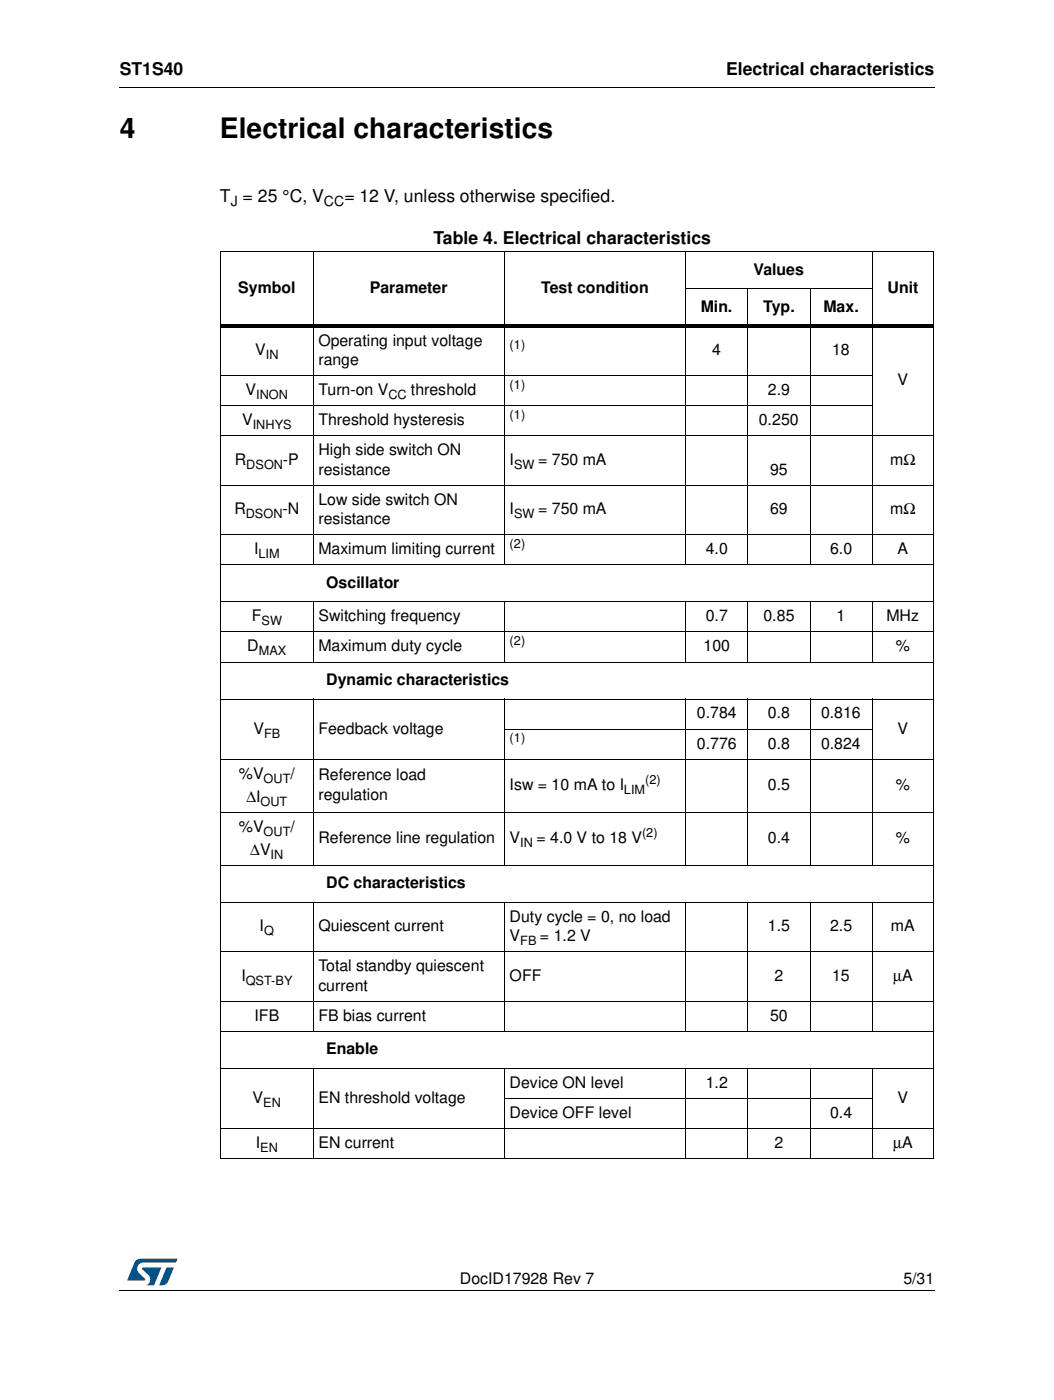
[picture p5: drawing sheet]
<svg xmlns="http://www.w3.org/2000/svg" width="210mm" height="279mm" viewBox="0 0 210 279" stroke-linecap="round" stroke-linejoin="round" font-family="sans-serif">
<defs><g id="words">
<g font-size="5.6">
<text x="23.9" y="27.6">4</text>
<text x="43.9" y="27.6">Electrical characteristics</text>
</g>
<g font-size="3.5">
<text x="23.9" y="15">ST1S40</text>
<text x="144.8" y="15">Electrical characteristics</text>
<text x="43.9" y="40.3">T = 25 °C, V</text>
<text x="68.7" y="40.3">= 12 V, unless otherwise specified.</text>
<text x="86.5" y="48.7">Table 4. Electrical characteristics</text>
</g>
<g font-size="3.2">
<text x="47.5" y="58.5">Symbol</text>
<text x="73.8" y="58.5">Parameter</text>
<text x="108" y="58.5">Test condition</text>
<text x="150.3" y="54.8">Values</text>
<text x="177.1" y="58.5">Unit</text>
<text x="139.8" y="62.2">Min.</text>
<text x="152.2" y="62.2">Typ.</text>
<text x="164.3" y="62.2">Max.</text>
<text x="50.9" y="70.9">V</text>
<text x="63.5" y="69">Operating input voltage</text>
<text x="142.1" y="70.9">4</text>
<text x="166" y="70.9">18</text>
<text x="63.5" y="72.8">range</text>
<text x="179" y="76.9">V</text>
<text x="49" y="78.8">V</text>
<text x="63.5" y="78.8">Turn-on V</text>
<text x="82" y="78.8">threshold</text>
<text x="153.2" y="78.8">2.9</text>
<text x="48.3" y="84.8">V</text>
<text x="63.5" y="84.8">Threshold hysteresis</text>
<text x="151.4" y="84.8">0.250</text>
<text x="46.8" y="92.8">R</text>
<text x="56.4" y="92.8">-P</text>
<text x="63.5" y="90.8">High side switch ON</text>
<text x="63.5" y="94.7">resistance</text>
<text x="101.7" y="92.8">I</text>
<text x="107.3" y="92.8">= 750 mA</text>
<text x="153.6" y="94.7">95</text>
<text x="177.6" y="92.8">mΩ</text>
<text x="63.5" y="100.7">Low side switch ON</text>
<text x="46.7" y="102.7">R</text>
<text x="56.4" y="102.7">-N</text>
<text x="63.5" y="104.6">resistance</text>
<text x="101.7" y="102.7">I</text>
<text x="107.3" y="102.7">= 750 mA</text>
<text x="153.6" y="102.7">69</text>
<text x="177.6" y="102.7">mΩ</text>
<text x="50.7" y="110.6">I</text>
<text x="63.5" y="110.6">Maximum limiting current</text>
<text x="140.8" y="110.6">4.0</text>
<text x="165.6" y="110.6">6.0</text>
<text x="179" y="110.6">A</text>
<text x="65.1" y="117.3">Oscillator</text>
<text x="50.2" y="124">F</text>
<text x="63.5" y="124">Switching frequency</text>
<text x="140.8" y="124">0.7</text>
<text x="152.3" y="124">0.85</text>
<text x="166.9" y="124">1</text>
<text x="176.8" y="124">MHz</text>
<text x="49.3" y="130">D</text>
<text x="63.5" y="130">Maximum duty cycle</text>
<text x="140.3" y="130">100</text>
<text x="178.7" y="130">%</text>
<text x="65.1" y="136.7">Dynamic characteristics</text>
<text x="139" y="143.4">0.784</text>
<text x="153.2" y="143.4">0.8</text>
<text x="163.8" y="143.4">0.816</text>
<text x="50.6" y="146.4">V</text>
<text x="63.5" y="146.4">Feedback voltage</text>
<text x="139" y="149.4">0.776</text>
<text x="153.2" y="149.4">0.8</text>
<text x="163.8" y="149.4">0.824</text>
<text x="179" y="146.4">V</text>
<text x="47.6" y="155.4">%V</text>
<text x="57.9" y="155.4">/</text>
<text x="63.5" y="155.7">Reference load</text>
<text x="49.2" y="160">∆I</text>
<text x="63.5" y="159.6">regulation</text>
<text x="101.7" y="157.7">Isw = 10 mA to I</text>
<text x="153.2" y="157.7">0.5</text>
<text x="178.7" y="157.7">%</text>
<text x="47.6" y="166">%V</text>
<text x="57.9" y="166">/</text>
<text x="49.9" y="170.6">∆V</text>
<text x="63.5" y="168.3">Reference line regulation</text>
<text x="101.7" y="168.3">V</text>
<text x="107" y="168.3">= 4.0 V to 18 V</text>
<text x="153.2" y="168.3">0.4</text>
<text x="178.7" y="168.3">%</text>
<text x="65.1" y="177.2">DC characteristics</text>
<text x="51.8" y="185.9">I</text>
<text x="63.5" y="185.9">Quiescent current</text>
<text x="101.7" y="184">Duty cycle = 0, no load</text>
<text x="153.2" y="185.9">1.5</text>
<text x="165.6" y="185.9">2.5</text>
<text x="177.7" y="185.9">mA</text>
<text x="101.7" y="187.8">V</text>
<text x="107.7" y="187.8">= 1.2 V</text>
<text x="48.1" y="195.8">I</text>
<text x="63.5" y="193.8">Total standby quiescent</text>
<text x="63.5" y="197.7">current</text>
<text x="101.7" y="195.8">OFF</text>
<text x="154.5" y="195.8">2</text>
<text x="166" y="195.8">15</text>
<text x="178.2" y="195.8">µA</text>
<text x="50.8" y="203.7">IFB</text>
<text x="63.5" y="203.7">FB bias current</text>
<text x="153.6" y="203.7">50</text>
<text x="65.1" y="210.4">Enable</text>
<text x="50.4" y="220.1">V</text>
<text x="63.5" y="220.1">EN threshold voltage</text>
<text x="101.7" y="217.1">Device ON level</text>
<text x="140.8" y="217.1">1.2</text>
<text x="179" y="220.1">V</text>
<text x="101.7" y="223.1">Device OFF level</text>
<text x="165.6" y="223.1">0.4</text>
<text x="51" y="229.1">I</text>
<text x="63.5" y="229.1">EN current</text>
<text x="154.5" y="229.1">2</text>
<text x="178.2" y="229.1">µA</text>
<text x="91.8" y="256.3">DocID17928 Rev 7</text>
<text x="180.2" y="256.3">5/31</text>
</g>
<g font-size="2.8">
<text x="46" y="41.1">J</text>
<text x="64.6" y="41.1">CC</text>
</g>
<g font-size="2.5">
<text x="53" y="71.7">IN</text>
<text x="101.7" y="69.6">(1)</text>
<text x="101.7" y="77.6">(1)</text>
<text x="51.1" y="79.6">INON</text>
<text x="77.5" y="79.6">CC</text>
<text x="101.7" y="83.6">(1)</text>
<text x="50.4" y="85.6">INHYS</text>
<text x="49.1" y="93.6">DSON</text>
<text x="102.5" y="93.6">SW</text>
<text x="49" y="103.4">DSON</text>
<text x="102.5" y="103.4">SW</text>
<text x="51.6" y="111.4">LIM</text>
<text x="101.7" y="109.3">(2)</text>
<text x="52.2" y="124.8">SW</text>
<text x="51.6" y="130.8">MAX</text>
<text x="101.7" y="128.7">(2)</text>
<text x="52.7" y="147.2">FB</text>
<text x="101.7" y="148.1">(1)</text>
<text x="52" y="160.8">OUT</text>
<text x="52.6" y="156.2">OUT</text>
<text x="124.5" y="158.5">LIM</text>
<text x="128.7" y="156.4">(2)</text>
<text x="52.6" y="166.8">OUT</text>
<text x="128.1" y="167">(2)</text>
<text x="54" y="171.4">IN</text>
<text x="103.8" y="169">IN</text>
<text x="52.7" y="186.7">Q</text>
<text x="103.8" y="188.6">FB</text>
<text x="49" y="196.6">QST-BY</text>
<text x="52.5" y="220.9">EN</text>
<text x="51.9" y="229.9">EN</text>
</g>
</g></defs>
<path d="M23.8 17.4l.1 .2zM186.4 17.4l.1 .2zM23.8 257.4l.1 .2zM186.4 257.4l.1 .2z" fill="#000"/>
<path d="M23.9 17.5h162.5M23.9 257.5h162.5" fill="none" stroke="#000" stroke-width=".2"/>
<path d="M25.4 251.2h10v5.3h-10z" fill="#fff"/>
<g fill="#005189">
<path d="M27 251.7l.3-.3 .7-.2 7.4 .1-.4 .7h-6.4a1.31 1.31 0 0 0-1.2 1.1 1.31 1.31 0 0 0 .8 1.4l.7 .7v.3h-3.5z"/>
<path d="M33.2 253h1.4l-.6 1.6a2.16 2.16 0 0 1-1.3 1.9h-.8l-.1-.1z"/>
<path d="M28.4 253h3.8l-1.4 3.4-.2 .1h-1.4a1.43 1.43 0 0 0 .6-1.8l-1.4-1.3z"/>
</g>
<g fill="none" stroke="#000" stroke-width=".2">
<path d="M43.9 50.2h142.4M44 50.3v180.8M62.5 50.2v62.6M100.6 50.2v62.6M136.7 57.7h37.4M136.8 50.2v62.6M149.2 57.6v55.2M161.6 57.6v55.2M174 50.2v62.6M186.2 50.3v180.8M43.9 74.9h130.2M43.9 80.9h130.2"/>
<path d="M43.9 87h142.4M43.9 96.8h142.4M43.9 106.7h142.4M43.9 112.7h142.4M43.9 120.1h142.4M43.9 126.1h142.4M43.9 132.1h142.4M43.9 139.5h142.4M62.5 120v12.2M62.5 139.4v33.4M100.6 120v12.2M100.6 139.4v33.4"/>
<path d="M136.8 120v12.2M136.8 139.4v33.4M149.2 120v12.2M149.2 139.4v33.4M161.6 120v12.2M161.6 139.4v33.4M174 120v12.2M174 139.4v33.4M43.9 151.5h142.4M100.5 145.5h73.6M43.9 162.1h142.4M43.9 172.7h142.4"/>
<path d="M43.9 180.1h142.4M43.9 189.9h142.4M43.9 199.9h142.4M62.5 180v25.9M100.6 180v25.9M136.8 180v25.9M149.2 180v25.9M161.6 180v25.9M174 180v25.9M43.9 205.8h142.4M43.9 213.2h142.4M62.5 213.1v18.2"/>
<path d="M100.5 219.2h73.6M100.6 213.1v18.2M136.8 213.1v18.2M149.2 213.1v18.2M161.6 213.1v18.2M174 213.1v18.2M43.9 225.3h142.4M43.9 231.2h142.4"/>
</g>
<path d="M43.9 64.7h142.4v.7h-142.4z" fill="#000"/>
<use href="#words"/>
</svg>
